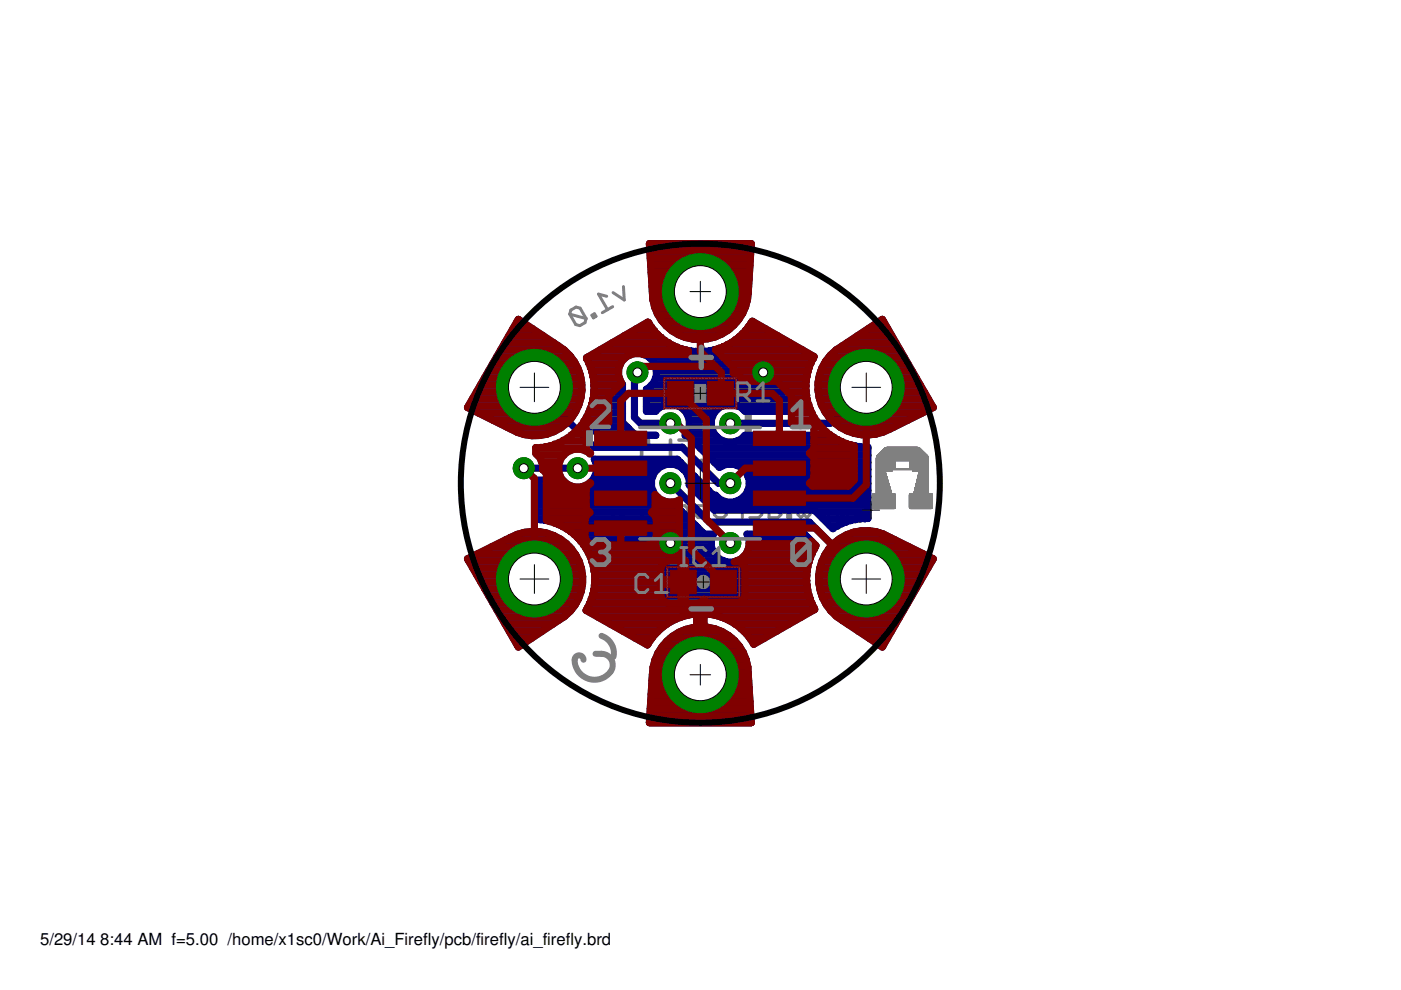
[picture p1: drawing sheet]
<svg xmlns="http://www.w3.org/2000/svg" width="297mm" height="210mm" viewBox="0 0 297 210" stroke-linecap="round" stroke-linejoin="round" font-family="sans-serif">
<defs><g id="words">
<g font-size="3.5">
<text x="8.5" y="200.4">5/29/14</text>
<text x="21.3" y="200.4">8:44 AM f=5.00 /home/x1sc0/Work/Ai_Firefly/pcb/firefly/ai_firefly.brd</text>
</g>
</g></defs>
<path d="M128.9 86.1l-.9-.9h-1.7l-.9 .9v.9l3.5 3.5h-3.5M167.9 90.5h3.6M171.5 87l-1.8-1.8v5.3M126.3 117.1l-.9 .8v.9l.9 .9h1.7l.9-.9M126.3 117.1h.8M128.9 115.3l-.9-.9h-1.7l-.9 .9v.9l.9 .9M167.9 115.3l.9-.9h1.8l.9 .9v3.5M167.9 115.3v3.5l.9 .9h1.8l.9-.9M167.9 115.3l3.6 3.5" fill="none" stroke="#808080" stroke-width="1"/>
<path d="M158.6 87.8v4.5" fill="none" stroke="#808080" stroke-width="1.5"/>
<g fill="none" stroke="#808080" stroke-width=".63">
<path d="M120.8 66.6l1.3 2.2 .8 .2 1.1-.6 .3-.9M120.8 66.6l.2-.9 1.1-.6 .9 .2 1.3 2.2M120.8 66.6l3.5 .9M125.5 66.8l.5-.3 .4 .6-.6 .3zM128.6 62.8l-1.7-.4 1.9 3.3M129.9 65l-2.2 1.3M132.2 60.8l.2 2.8-2.4-1.6M120.7 107.8l.6-.6h.6v2.5M120.7 107.8v1.9M120.7 107.8l-.7-.6-.6 .6v1.9M123.5 107.8l.6-.6h1.3l.6 .6v1.3l-.6 .6h-1.3l-.6-.6zM127.6 107.2h1.9l.6 .6v1.3l-.6 .6h-1.9"/>
<path d="M131.5 109.1h.7v.6h-.7zM133.7 107.2h1.9l.7 .6v1.3l-.7 .6h-1.9M137.7 109.7h1.3M138.4 105.3v.6M139 107.2h-.6v2.5M140.4 107.2h1.3M141.1 106.6v2.5l-.7 .6M143.3 107.8l.6-.6h1.3l.6 .6v1.3l-.6 .6h-1.3l-.6-.6zM149.9 105.9v3.8h-1.9l-.6-.6v-1.3l.6-.6h1.9M151.4 107.8l.7-.6h1.3l.6 .6v1.3l-.6 .6h-1.3l-.7-.6zM155.5 107.2h.6l1.3 1.3M157.4 107.2v2.5"/>
<path d="M159 107.2h1.9l.6 .6v1.3l-.6 .6h-1.9M165 107.2h-1.3l-.7 .6v1.9h2l.6-.6-.6-.6h-2M167 109.1h.6v.6h-.6zM169.2 107.2v1.9l.6 .6 .7-.6 .6 .6 .6-.6v-1.9M173.3 107.2v1.9l.6 .6 .6-.6 .7 .6 .6-.6v-1.9M177.4 107.2v1.9l.6 .6 .6-.6 .7 .6 .6-.6v-1.9"/>
</g>
<path d="M146.8 75.8h4.3M148.9 73.6v4.3M146.8 129.1h4.3" fill="none" stroke="#808080" stroke-width="1.1"/>
<g fill="none" stroke="#808080" stroke-width=".76">
<path d="M134.6 93.3v.7l1.4 1.5M136 95.5v2.1M137.5 93.3v.7l-1.5 1.5M142.2 93.3v4.3h-2.9M144 93.3h2.8v4.3M145.4 95.5h1.4M148.6 93.3h2.9v4.3h-2.9M150.1 95.5h1.4M154.7 96.2l-1.4 1.4M156.2 96.2h-2.2l-.7-.7v-1.5l.7-.7h2.2v4.3M157.9 93.3h1.4M157.9 97.6h1.4"/>
<path d="M158.6 93.3v4.3M161.1 93.3h2.9v4.3M162.5 95.5h1.5"/>
</g>
<g fill="none" stroke="#000080" stroke-width="1.5">
<path d="M137.7 51.7h21.6l-.7 10.1a10.2 10.2 0 0 1-10.1 10.2 10.2 10.2 0 0 1-10.2-10.2zM137.7 51.8h21.6M137.8 53.3h21.4M137.9 54.8h21.2M138 56.3h21M138.1 57.8h20.8M138.2 59.2h20.6M103.6 78.6h19.1M104.5 77.2h17.5M105.3 75.7h15.7M106.2 74.2h13.3M107 72.7h10.4"/>
<path d="M107.9 71.2h7.2M108.8 69.7h4.1M109.6 68.2h1M109.9 67.7l8.5 5.6a10.2 10.2 0 0 1 4.3 12.5 10.2 10.2 0 0 1-11.5 6.3l-1.5-.4-10.6-5.3zM124.7 75.7h8.1M124.9 77.2h6.7M125.5 78.6h5.6M127.3 74.2h17.8M129.8 72.7h11.7M132.4 71.2h7.3M135 69.7h3.3M135.1 79h-.6v9.5l1.3 1.2h6.3"/>
<path d="M137.5 75.7h35.1M138.3 60.7h20.4M138.3 62.2h20.3M138.5 63.7h19.9M138.7 77.2h33.2M138.9 65.2h19.1M139.1 78.6h32.2M139.5 66.7h17.8M140.5 68.2h15.8M142 69.7h12.7M144.4 71.2h7.8M151.4 74.2h.2"/>
<path d="M151.7 74.2h18.4M155 72.7h12.5M157 71.2h7.9M158.4 69.7h3.9M159.5 68.2h.1M174.1 78.6h19.3M174.8 77.2h17.7M175.8 75.7h15.9M176.1 75.3l1.1-1.1 9.9-6.5 10.8 18.7-9.2 4.5a10.2 10.2 0 0 1-12.9-2.4 10.2 10.2 0 0 1 .3-13.2zM177.3 74.2h13.5M179.6 72.7h10.3M181.8 71.2h7.3"/>
<path d="M184.1 69.7h4.1M186.3 68.2h1M99.3 86.1h23.3M100.1 84.6h23M101 83.1h22.3M101.5 87.6h20.4M101.9 81.6h21.4M102.7 80.1h20.4M104.5 89.1h16.2M107.5 90.6h11.6M111 92.1h4.8M111 99.3h11.5"/>
<path d="M113.3 82.1l12.7 12.7h18.7l7.6 7.6h2.5M124 89.1h8M124.8 87.5v.2l-.8 1.5 3 3.1h12M124.8 87.6h7.2M125.3 90.6h7.7M125.4 86.1h6.6M125.7 84.6h6.3M125.8 80.1h5.5M125.9 83.1h6.1M126 81.6h6M126.3 98h18M126.4 99.5h13"/>
<path d="M126.8 92.1h7.7M134.7 92.3l-2.7-2.8v-8.1a4 4 0 0 1 .8-5.8 4 4 0 0 1 5.8 1.2 4 4 0 0 1-1.5 5.7v4.7h1.9a4 4 0 0 1 5.7-.6 4 4 0 0 1 .5 5.7h.5l6.8 6.8a4.1 4.1 0 0 1 5.6 .9 4.1 4.1 0 0 1-.8 5.6 4.1 4.1 0 0 1-5.6-.6h-.5l-7.6-7.6h-17.6a4 4 0 0 1-1.3 5.3 4 4 0 0 1-5.4-.9h-5.1l-.6 .6v7.7l.2-.1a13.3 13.3 0 0 1 7.4 2.7l1.4 1.4 1.3 1.5 .9 1.5-.1 .1 .2 .1 .7 1.6M137.1 86.1h3.4M137.1 84.6h34M137.1 83.1h33.8M138.1 81.6h32.7M139 80.1h31.9M139 92.3h.1M143.8 86.1h9.4M144.9 99.5h.9M145.5 92.1h6M145.6 87.6h5.8"/>
<path d="M146.1 90.6h4.8M146.1 89.1h4.7M147 93.6h6.6M148.5 95.1h35.5M150 96.5h34M151.5 98h32.5M156.1 93.6h22.1M156.5 86.1h15M157.6 99.5h26.4M170.8 81.6l.1 .2-.1 .2 .1 .8a13.2 13.2 0 0 0 1 4.4h-14a4 4 0 0 0-5.9-.4 4 4 0 0 0 0 5.9 4 4 0 0 0 5.9-.4h18.1l1.5 1 .2-.1v.2l1.9 .8 1.9 .5 2.5 .1v15.1l-1.7 .1a14.9 14.9 0 0 0-4.6 1.4l-.1 .1h-.2l-.8 .6-3.9-3.9h-21.3l-5.3-5.4a4 4 0 0 0-3.8-4.4 4 4 0 0 0-4.2 4.2 4 4 0 0 0 4.4 3.8l6.8 6.8h2l-.5 1.1v1.6M170.8 81.6l.1-1.6 .2-.2-.1-.2 .4-1.6 .2-.1v-.2l1-2.1-13.1-7.5a12.9 12.9 0 0 1-10.1 6.5h-1.7l-1.2-.2a11.7 11.7 0 0 1-3.8-1.2l-.8-.3-.1-.2h-.2l-.6-.5a14.1 14.1 0 0 1-3.4-3.5v-.2l-.2-.2-13 7.6v.2a11.5 11.5 0 0 1 1.3 8.7l-.2 1.1-.7 1.6M173.5 81.6h21.6"/>
<path d="M173.5 83.1h22.5M173.6 80.1h20.6M173.8 84.6h23M174.3 86.1h23.4M175.1 87.6h20.4M176.4 89.1h16M178.2 90.6h11.3M182.2 92.1h3.1M183.7 82.1l-7.7 7.6h-21.2M99.1 118.5l9.1-4.5a10.2 10.2 0 0 1 13 2.4 10.2 10.2 0 0 1-.3 13.2l-1.2 1.1-9.8 6.5zM99.4 118.9h23.3M101.3 117.4h20.6"/>
<path d="M104.3 115.9h16.4M107.3 114.4h11.7M110.9 112.9h4.6M113.6 110h32.5M113.6 108.5h31M113.6 107h29.5M113.6 105.5h25.9M113.6 104h24.9M113.6 102.5h6.4M119.1 111.5h28.5M121.4 112.9h27.7M122.9 114.4h27.9"/>
<path d="M124.1 115.9h26.7M124.9 102.5h13.2M124.9 117.4h26.6M125.6 118.9h27.9M125.6 118.9l-.1 .2 .2 .1 .3 1.7-.1 .2 .2 .1 .1 1.7-.1 .2 .1 .2-.2 1.6-.1 .2 .1 .2-.5 1.6-.2 .1 .1 .2-1.1 2.2 13 7.3 .2-.3M126.1 101h12.3M142.1 102.4l8.3 8.3h21.2l12.1 12.1M145.9 101h1.4M146.1 102.5h2.7M147.3 104h3M148.8 105.5h3.4M150.3 107h33.7"/>
<path d="M150.8 115.9a4.1 4.1 0 0 0 4 3.3 4.1 4.1 0 0 0 4-3.3M156.2 118.9h15.3M157.4 105.5h26.6M158.2 117.4h13.8M158.5 104h25.5M158.6 101h25.4M158.8 115.9h14.1M158.8 114.4h13M158.8 115.9v-1.6l-.4-1.1h12.2l2.4 2.5-.9 1.7M158.8 102.5h25.2M172.1 117.4a12.9 12.9 0 0 0-.9 7.8l.4 1.7 .2 .1-.1 .1 1 2.1-12.9 7.4-1.6-2.2-1-1.1M173 108.5h11"/>
<path d="M174.3 118.9h23.3M174.5 110h8.1M175 117.4h20.7M176 111.5h1.6M176.1 115.9h16.6M176.8 115.1a10 10 0 0 1 11.9-1.1l9.2 4.5-10.8 18.7-8.5-5.6a10.4 10.4 0 0 1-1.8-16.5zM177.7 114.4h12M180.7 112.9h5.7M183.3 110h.1M100.2 120.4h23M101.1 121.9h22.4M101.9 123.4h21.6"/>
<path d="M102.8 124.9h20.5M103.7 126.4h19.2M104.5 127.9h17.7M105.4 129.3h15.7M106.3 130.9h13.1M107.1 132.3h10.1M108 133.8h6.9M108.8 135.3h3.9M109.7 136.8h.7M124.3 129.3h48.2M125.1 127.9h47M125.6 126.4h45.9"/>
<path d="M125.9 120.4h45.3M126 124.9h45.1M126.1 121.9h44.9M126.2 123.4h44.8M126.8 130.9h17.5M129.5 132.3h11.9M132.1 133.8h7.4M134.7 135.3h3.5M137.5 136.4h.1M138.3 135.1h.1M138.3 135.1l-.8 1.3M138.9 139.8h19.3"/>
<path d="M139.4 134h.1M139.4 134l-1.1 1.1M139.6 138.3h17.9M140.5 132.9h.1M140.5 132.9l-1.1 1.1M140.6 136.8h16M141.4 136a10 10 0 0 1 11-2.4 10 10 0 0 1 6.2 9.5l.7 10.1h-21.6l.6-10.1a10.4 10.4 0 0 1 3.1-7.1zM141.8 132h.1M141.8 132l-1.3 .9M142.1 135.3h13.1M143.2 131.3h.1M143.2 131.3l-1.4 .7"/>
<path d="M144.5 133.8h8.4M144.6 130.7h.1M144.6 130.7l-1.4 .6M146.1 130.3h.1M146.1 130.3l-1.5 .4M147.7 132.3h1.5M147.7 130.9h1.5M150.6 130.2l1.5 .3M150.6 130.2h.1M150.6 130.2l-1.4-.1v12.2h-1.5v-12.2l-1.6 .2M152.1 130.5l1.4 .5M152.1 130.5h.1"/>
<path d="M153 130.9h16.9M153.5 131l1.3 .6M153.5 131h.1M154.8 131.6l1.2 .8M154.8 131.6h.1M155.9 132.3h11.4M156 132.4l1.2 .9M156 132.4h.1M157.2 133.3h.1M157.7 133.8h7M159 135.3h3M173.6 123.4h21.4"/>
<path d="M173.6 121.9h22.3M173.8 124.9h20.4M173.8 120.4h22.9M174.3 126.4h19M175 127.9h17.4M176 129.3h15.6M177.6 130.9h13.1M179.8 132.3h10.1M182 133.8h7M184.3 135.3h3.8M186.5 136.8h.8M137.8 151.7h21.4"/>
<path d="M137.9 150.2h21.2M138 148.8h21M138.1 147.3h20.8M138.2 145.8h20.6M138.3 144.3h20.4M138.4 142.8h20.2M138.5 141.3h20"/>
</g>
<circle cx="183.7" cy="82.1" r="8" fill="#008000" stroke="#008000" stroke-width=".21"/>
<circle cx="183.7" cy="82.1" r="5.5" fill="#fff" stroke="#000" stroke-width=".21"/>
<circle cx="148.5" cy="61.8" r="8" fill="#008000" stroke="#008000" stroke-width=".21"/>
<circle cx="148.5" cy="61.8" r="5.5" fill="#fff" stroke="#000" stroke-width=".21"/>
<circle cx="148.5" cy="143.1" r="8" fill="#008000" stroke="#008000" stroke-width=".21"/>
<circle cx="148.5" cy="143.1" r="5.5" fill="#fff" stroke="#000" stroke-width=".21"/>
<circle cx="183.7" cy="122.8" r="8" fill="#008000" stroke="#008000" stroke-width=".21"/>
<circle cx="183.7" cy="122.8" r="5.5" fill="#fff" stroke="#000" stroke-width=".21"/>
<circle cx="113.3" cy="122.8" r="8" fill="#008000" stroke="#008000" stroke-width=".21"/>
<circle cx="113.3" cy="122.8" r="5.5" fill="#fff" stroke="#000" stroke-width=".21"/>
<circle cx="113.3" cy="82.1" r="8" fill="#008000" stroke="#008000" stroke-width=".21"/>
<circle cx="113.3" cy="82.1" r="5.5" fill="#fff" stroke="#000" stroke-width=".21"/>
<circle cx="142.1" cy="115.1" r="2.22" fill="#008000" stroke="#008000" stroke-width=".21"/>
<circle cx="142.1" cy="115.1" r=".95" fill="#fff" stroke="#000" stroke-width=".21"/>
<circle cx="161.8" cy="79" r="2.22" fill="#008000" stroke="#008000" stroke-width=".21"/>
<circle cx="161.8" cy="79" r=".95" fill="#fff" stroke="#000" stroke-width=".21"/>
<circle cx="142.1" cy="89.7" r="2.22" fill="#008000" stroke="#008000" stroke-width=".21"/>
<circle cx="142.1" cy="89.7" r=".95" fill="#fff" stroke="#000" stroke-width=".21"/>
<circle cx="135.1" cy="79" r="2.22" fill="#008000" stroke="#008000" stroke-width=".21"/>
<circle cx="135.1" cy="79" r=".95" fill="#fff" stroke="#000" stroke-width=".21"/>
<circle cx="154.8" cy="115.1" r="2.22" fill="#008000" stroke="#008000" stroke-width=".21"/>
<circle cx="154.8" cy="115.1" r=".95" fill="#fff" stroke="#000" stroke-width=".21"/>
<circle cx="111" cy="99.3" r="2.22" fill="#008000" stroke="#008000" stroke-width=".21"/>
<circle cx="111" cy="99.3" r=".95" fill="#fff" stroke="#000" stroke-width=".21"/>
<circle cx="122.5" cy="99.3" r="2.22" fill="#008000" stroke="#008000" stroke-width=".21"/>
<circle cx="122.5" cy="99.3" r=".95" fill="#fff" stroke="#000" stroke-width=".21"/>
<circle cx="154.8" cy="102.4" r="2.22" fill="#008000" stroke="#008000" stroke-width=".21"/>
<circle cx="154.8" cy="102.4" r=".95" fill="#fff" stroke="#000" stroke-width=".21"/>
<circle cx="154.8" cy="89.7" r="2.22" fill="#008000" stroke="#008000" stroke-width=".21"/>
<circle cx="154.8" cy="89.7" r=".95" fill="#fff" stroke="#000" stroke-width=".21"/>
<circle cx="142.1" cy="102.4" r="2.22" fill="#008000" stroke="#008000" stroke-width=".21"/>
<circle cx="142.1" cy="102.4" r=".95" fill="#fff" stroke="#000" stroke-width=".21"/>
<g fill="#800000" stroke="#800000" stroke-width=".21">
<path d="M126.1 91.4h11v3h-11z"/>
<path d="M126.1 97.7h11v3.1h-11z"/>
<path d="M126.1 104.1h11v3h-11z"/>
<path d="M126.1 110.4h11v3.1h-11z"/>
<path d="M159.7 110.4h11.1v3.1h-11.1z"/>
<path d="M159.7 104.1h11.1v3h-11.1z"/>
<path d="M159.7 97.7h11.1v3.1h-11.1z"/>
<path d="M159.7 91.4h11.1v3h-11.1z"/>
<path d="M150.6 120.9h5.5v5h-5.5z"/>
<path d="M142.1 120.9h5.5v5h-5.5z"/>
<path d="M141.5 80.9h5.5v5h-5.5z"/>
<path d="M150 80.9h5.5v5h-5.5z"/>
</g>
<g fill="none" stroke="#800000" stroke-width="1.5">
<path d="M137.7 51.7h21.6l-.7 10.1a10.2 10.2 0 0 1-10.1 10.2 10.2 10.2 0 0 1-10.2-10.2zM137.7 51.8h21.6M137.8 53.3h21.4M137.9 54.8h21.2M138 56.3h21M138.1 57.8h20.8M138.2 59.2h20.6M103.6 78.6h19.1M104.5 77.2h17.5M105.3 75.7h15.7M106.2 74.2h13.3M107 72.7h10.4"/>
<path d="M107.9 71.2h7.2M108.8 69.7h4.1M109.6 68.2h1M109.9 67.7l8.5 5.6a10.2 10.2 0 0 1 4.3 12.5 10.2 10.2 0 0 1-11.5 6.3l-1.5-.4-10.6-5.3zM124.7 75.7h8.1M124.9 77.2h6.7M125.5 78.6h5.6M127.3 74.2h17.8M129.8 72.7h11.7M132.4 71.2h7.3M135 69.7h3.3M138.3 60.7h20.4"/>
<path d="M138.3 62.2h20.3M138.5 63.7h19.9M138.9 65.2h19.1M139.5 66.7h17.8M140.5 68.2h15.8M142 69.7h12.7M144.4 71.2h7.8M148.5 61.8v12.7l4.4 4.5v4.2l-.2 .2h11l1.5 1.5v8M151.7 77.7h-15.3l-1.3 1.3M151.7 74.1l3.8 3.8v1.2h.7l1.1 1.1v.7h7.5l3 3v5.7h3.7l1.1 1.1v4.5l-1 .9 1 .9v4.5l-1 .9 .7 .7h7.5l1.3-1.3v-7.2l-1.8-.5-1.6-.7v-.2l-.2 .1-.7-.6a13 13 0 0 1-5-6 14.6 14.6 0 0 1-1-4.7l.1-.2-.1-.2M151.7 74.1a14.4 14.4 0 0 0 7.6-5.5l.2-.5 13.1 7.5-1 2.1v.2l-.2 .1-.4 1.6 .1 .2-.2 .2-.1 1.6M151.7 74.2h18.4"/>
<path d="M153.2 75.7h19.4M154.2 76.6v.1M154.7 77.2h17.2M155 72.7h12.5M155.5 78.6h15.8M157 71.2h7.9M158.4 69.7h3.9M159.5 68.2h.1M174.1 78.6h19.3M174.8 77.2h17.7M175.8 75.7h15.9M176.1 75.3l1.1-1.1 9.9-6.5 10.8 18.7-9.2 4.5a10.2 10.2 0 0 1-12.9-2.4 10.2 10.2 0 0 1 .3-13.2z"/>
<path d="M177.3 74.2h13.5M179.6 72.7h10.3M181.8 71.2h7.3M184.1 69.7h4.1M186.3 68.2h1M99.3 86.1h23.3M100.1 84.6h23M101 83.1h22.3M101.5 87.6h20.4M101.9 81.6h21.4M102.7 80.1h20.4M104.5 89.1h16.2"/>
<path d="M107.5 90.6h11.6M111 92.1h4.8M111 99.3l2.3 2.2v21.3M113.6 95.1h10.7M114 96.5h5.5M114.9 98h3.7M115 99.5h3.5M119.3 93.6h5M121.4 92.1h2.9M122.5 99.3h9.1M122.9 90.6h1.5M124 89.1h5.1"/>
<path d="M124.8 87.5h.1a14.3 14.3 0 0 0 .4-9.5l-.9-2.1 13-7.6 .7 1a14.1 14.1 0 0 0 3.5 3.4h.2l.1 .2 1.8 .9 2.2 .6v.8h-9.5a4 4 0 0 0-4.5 1.3 4 4 0 0 0-.1 4.8l-2.7 2.7v5.6h-3.8l-1 1.1v4.5l.9 .9-.1 .1a4 4 0 0 0-5.6 .3 4 4 0 0 0 0 5.6 4 4 0 0 0 5.6 .2l.1 .1-.9 1v4.5l.8 .8a2.05 2.05 0 0 0-1.1 1.5v3.5a2.09 2.09 0 0 0 1.8 1.8h11.6a2.03 2.03 0 0 0 1.7-1.8v-3.5a1.96 1.96 0 0 0-1-1.5l.8-.8v-3a3.9 3.9 0 0 0 5.1 1.1v11.7l1.4 1.3v3.9h-5.3v-2.3a2.1 2.1 0 0 1 1.8-1.7h3.4M124.8 87.5v.2l-.5 .7a14.2 14.2 0 0 1-3 3.8l-1.7 1.2-1.1 .4a12.1 12.1 0 0 1-3.9 1.1h-1v1.3a3.8 3.8 0 0 1 1.5 3.4l.7 .8 .1 2M124.8 87.6h4.3M125.4 86.1h3.7M125.7 84.6h3.4M125.8 80.1h5.5M125.9 83.1h4M126 81.6h5.4M131.6 92.9v-7.9l1.6-1.6h11l5.6 5.5v21.2l5 5M142.1 89.7h1.3l3.2 3.2v23.7l6.8 6.8M157.2 80.1h13.7M165.2 99.3h-7.2l-3.2 3.1"/>
<path d="M165.5 81.6h5.3M167 83.1h3.9M167.8 89.1h5.2M167.8 87.6h4.3M167.8 86.1h3.7M167.8 84.6h3.3M172.1 96.5h9M172.4 90.6h1.8M172.6 92.1h3.1M172.6 99.5h8.5M172.6 98h8.5M172.6 95.1h8.5"/>
<path d="M172.6 93.6h5.6M173.5 81.6h21.6M173.5 83.1h22.5M173.6 80.1h20.6M173.8 84.6h23M174.3 86.1h23.4M175.1 87.6h20.4M176.4 89.1h16M178.2 90.6h11.3M182.2 92.1h3.1M183.7 82.1v20.7l-2.9 2.8h-15.6M99.1 118.5l9.1-4.5a10.2 10.2 0 0 1 13 2.4 10.2 10.2 0 0 1-.3 13.2l-1.2 1.1-9.8 6.5z"/>
<path d="M99.4 118.9h23.3M101.3 117.4h20.6M104.3 115.9h16.4M107.3 114.4h11.7M110.9 112.9h4.6M115.8 102.5v7.8l1.9 .5 1.5 .7 .1 .2 .2-.1 .7 .6a13 13 0 0 1 5 6l.4 .7M115.8 110h8.3M115.8 108.5h9.1M115.8 107h8.5M115.8 105.5h8.5M115.8 104h8.5M115.8 102.5h4.2"/>
<path d="M115.8 101h3.1M115.9 102.4l-.1 .1M119.1 111.5h4.9M121.4 112.9h2.6M122.9 114.4h1.4M124 112h15.1M124.1 115.9h19.9M124.9 102.5h.3M124.9 117.4h19.1M125.6 118.9h16M125.6 118.9l-.1 .2 .2 .1 .3 1.7-.1 .2 .2 .1 .1 1.7-.1 .2 .1 .2-.2 1.6-.1 .2 .1 .2-.5 1.6-.2 .1 .1 .2-1.1 2.2 13 7.3 .2-.3M131.6 114.4h.1"/>
<path d="M131.6 112.9h.1M131.6 112v3.5M138.3 108.5h5.7M138.9 107h5.1M138.9 105.5h.6M138.9 114.4h5.1M139.1 110h4.9M139.1 112.9h4.9M139.1 111.5h4.9M156.2 118.9h15.3M158.2 117.4h13.8M158.8 115.9h14.1"/>
<path d="M158.8 115.9l-.6 1.5-1.1 1.1-1.4 .6h1.1l1.1 1.1v6.4l-1.1 1.1h-6.9l-.6-.6a2.11 2.11 0 0 1-1.4 .8h-2.5v-4h-5.3v2.3a2.09 2.09 0 0 0 1.8 1.7h2.5v-9M158.8 115.9v-.8l.2 .2h12.5l.5-.6 1 1-.9 1.7M165.2 112h7.7l10.8 10.8M171.7 102.5h8.7M172.1 117.4a12.9 12.9 0 0 0-.9 7.8l.4 1.7 .2 .1-.1 .1 1 2.1-12.9 7.4-1.6-2.2-1-1.1M172.6 101h8.5M174.3 118.9h23.3M175 117.4h20.7M176.1 115.9h16.6M176.8 115.1a10 10 0 0 1 11.9-1.1l9.2 4.5-10.8 18.7-8.5-5.6a10.4 10.4 0 0 1-1.8-16.5zM177.7 114.4h12M180.7 112.9h5.7"/>
<path d="M100.2 120.4h23M101.1 121.9h22.4M101.9 123.4h21.6M102.8 124.9h20.5M103.7 126.4h19.2M104.5 127.9h17.7M105.4 129.3h15.7M106.3 130.9h13.1M107.1 132.3h10.1M108 133.8h6.9M108.8 135.3h3.9M109.7 136.8h.7"/>
<path d="M124.3 129.3h48.2M125.1 127.9h16.5M125.6 126.4h14.5M125.9 120.4h14.2M126 124.9h14.1M126.1 121.9h14M126.2 123.4h18.2M126.8 130.9h17.5M129.5 132.3h11.9M132.1 133.8h7.4M134.7 135.3h3.5M137.5 136.4h.1"/>
<path d="M138.3 135.1h.1M138.3 135.1l-.8 1.3M138.9 139.8h19.3M139.4 134h.1M139.4 134l-1.1 1.1M139.6 138.3h17.9M140.5 132.9h.1M140.5 132.9l-1.1 1.1M140.6 136.8h16M141.4 136a10 10 0 0 1 11-2.4 10 10 0 0 1 6.2 9.5l.7 10.1h-21.6l.6-10.1a10.4 10.4 0 0 1 3.1-7.1zM141.8 132h.1M141.8 132l-1.3 .9"/>
<path d="M142.1 135.3h13.1M143.2 131.3h.1M143.2 131.3l-1.4 .7M144.4 127.9h1M144.4 126.4h1M144.4 124.9h1M144.4 121.9h1M144.4 120.4h1M144.5 133.8h8.4M144.6 130.7h.1M144.6 130.7l-1.4 .6M146.1 130.3h.1"/>
<path d="M146.1 130.3l-1.5 .4M147.7 132.3h1.5M147.7 130.9h1.5M148.1 127.9h24M150.6 130.2l1.5 .3M150.6 130.2h.1M150.6 130.2l-1.4-.1v12.2h-1.5v-12.2l-1.6 .2M152.1 130.5l1.4 .5M152.1 130.5h.1M153 130.9h16.9M153.5 131l1.3 .6M153.5 131h.1"/>
<path d="M154.8 131.6l1.1 .7M154.8 131.6h.1M155.9 132.3h11.4M155.9 132.3l.1 .1M156 132.4l1.2 .9M156 132.4h.1M157.2 133.3h.1M157.7 133.8h7M157.9 126.4h13.6M157.9 124.9h13.2M157.9 123.4h13.1M157.9 121.9h13.1"/>
<path d="M157.9 120.4h13.3M159 135.3h3M173.6 123.4h21.4M173.6 121.9h22.3M173.8 124.9h20.4M173.8 120.4h22.9M174.3 126.4h19M175 127.9h17.4M176 129.3h15.6M177.6 130.9h13.1M179.8 132.3h10.1M182 133.8h7"/>
<path d="M184.3 135.3h3.8M186.5 136.8h.8M137.8 151.7h21.4M137.9 150.2h21.2M138 148.8h21M138.1 147.3h20.8M138.2 145.8h20.6M138.3 144.3h20.4M138.4 142.8h20.2M138.5 141.3h20"/>
</g>
<circle cx="183.7" cy="82.1" r="8" fill="#008000" stroke="#008000" stroke-width=".21"/>
<circle cx="183.7" cy="82.1" r="5.5" fill="#fff" stroke="#000" stroke-width=".21"/>
<circle cx="148.5" cy="61.8" r="8" fill="#008000" stroke="#008000" stroke-width=".21"/>
<circle cx="148.5" cy="61.8" r="5.5" fill="#fff" stroke="#000" stroke-width=".21"/>
<circle cx="148.5" cy="143.1" r="8" fill="#008000" stroke="#008000" stroke-width=".21"/>
<circle cx="148.5" cy="143.1" r="5.5" fill="#fff" stroke="#000" stroke-width=".21"/>
<circle cx="183.7" cy="122.8" r="8" fill="#008000" stroke="#008000" stroke-width=".21"/>
<circle cx="183.7" cy="122.8" r="5.5" fill="#fff" stroke="#000" stroke-width=".21"/>
<circle cx="113.3" cy="122.8" r="8" fill="#008000" stroke="#008000" stroke-width=".21"/>
<circle cx="113.3" cy="122.8" r="5.5" fill="#fff" stroke="#000" stroke-width=".21"/>
<circle cx="113.3" cy="82.1" r="8" fill="#008000" stroke="#008000" stroke-width=".21"/>
<circle cx="113.3" cy="82.1" r="5.5" fill="#fff" stroke="#000" stroke-width=".21"/>
<circle cx="142.1" cy="115.1" r="2.22" fill="#008000" stroke="#008000" stroke-width=".21"/>
<circle cx="142.1" cy="115.1" r=".95" fill="#fff" stroke="#000" stroke-width=".21"/>
<circle cx="161.8" cy="79" r="2.22" fill="#008000" stroke="#008000" stroke-width=".21"/>
<circle cx="161.8" cy="79" r=".95" fill="#fff" stroke="#000" stroke-width=".21"/>
<circle cx="142.1" cy="89.7" r="2.22" fill="#008000" stroke="#008000" stroke-width=".21"/>
<circle cx="142.1" cy="89.7" r=".95" fill="#fff" stroke="#000" stroke-width=".21"/>
<circle cx="135.1" cy="79" r="2.22" fill="#008000" stroke="#008000" stroke-width=".21"/>
<circle cx="135.1" cy="79" r=".95" fill="#fff" stroke="#000" stroke-width=".21"/>
<circle cx="154.8" cy="115.1" r="2.22" fill="#008000" stroke="#008000" stroke-width=".21"/>
<circle cx="154.8" cy="115.1" r=".95" fill="#fff" stroke="#000" stroke-width=".21"/>
<circle cx="111" cy="99.3" r="2.22" fill="#008000" stroke="#008000" stroke-width=".21"/>
<circle cx="111" cy="99.3" r=".95" fill="#fff" stroke="#000" stroke-width=".21"/>
<circle cx="122.5" cy="99.3" r="2.22" fill="#008000" stroke="#008000" stroke-width=".21"/>
<circle cx="122.5" cy="99.3" r=".95" fill="#fff" stroke="#000" stroke-width=".21"/>
<circle cx="154.8" cy="102.4" r="2.22" fill="#008000" stroke="#008000" stroke-width=".21"/>
<circle cx="154.8" cy="102.4" r=".95" fill="#fff" stroke="#000" stroke-width=".21"/>
<circle cx="154.8" cy="89.7" r="2.22" fill="#008000" stroke="#008000" stroke-width=".21"/>
<circle cx="154.8" cy="89.7" r=".95" fill="#fff" stroke="#000" stroke-width=".21"/>
<circle cx="142.1" cy="102.4" r="2.22" fill="#008000" stroke="#008000" stroke-width=".21"/>
<circle cx="142.1" cy="102.4" r=".95" fill="#fff" stroke="#000" stroke-width=".21"/>
<g fill="#800000" stroke="#800000" stroke-width=".21">
<path d="M141.4 126.5l15.4-.1 .1 .2-15.4 .1z"/>
<path d="M141.4 120.2h.2l-.1 6.5-.1-.1z"/>
<path d="M141.4 120.2l15.4-.1 .1 .2-15.4 .1z"/>
<path d="M156.6 120.2h.3l-.1 6.5-.2-.1z"/>
<path d="M140.7 80.2l15.4-.1 .1 .2h-15.4z"/>
<path d="M156 80.2h.2l-.1 6.5-.1-.1z"/>
<path d="M140.7 86.5l15.4-.1 .1 .2-15.4 .1z"/>
<path d="M140.7 80.2h.3l-.1 6.5-.2-.1z"/>
</g>
<path d="M146.5 75.8h4.3M148.7 73.6v4.3M146.5 129.1h4.3" fill="none" stroke="#808080" stroke-width="1.1"/>
<path d="M125.5 86.1l.9-.9h1.8l.9 .9v.9l-3.6 3.5h3.6M168 87l1.8-1.8v5.3M168 90.5h3.6M125.5 115.3l.9-.9h1.8l.9 .9v.9l-.9 .9M127.3 117.1h.9M128.2 117.1l.9 .8v.9l-.9 .9h-1.8l-.9-.9M171.6 115.3l-.9-.9h-1.8l-.9 .9v3.5M171.6 115.3v3.5l-.9 .9h-1.8l-.9-.9M171.6 115.3l-3.6 3.5" fill="none" stroke="#808080" stroke-width="1"/>
<path d="M126.3 138.6a3 3 0 0 1 3.4 1.3 2.72 2.72 0 0 1-1.6 3.7 4.1 4.1 0 0 1-4.4-.2 4.1 4.1 0 0 1-1.7-4 .94 .94 0 0 1 1-.4 .94 .94 0 0 1 .7 .9M127.5 134.8a3.9 3.9 0 0 1 2.6 4.5" fill="none" stroke="#808080" stroke-width="1.3"/>
<g fill="none" stroke="#808080" stroke-width=".21">
<path d="M185.8 99.9h1.9M185.8 99.9h3.3M185.8 99.8h3.3M185.8 99.7h3.3M185.8 99.6h3.3M185.8 99.6h11M185.8 99.5h11M185.8 99.4h11M185.8 99.3h11M185.8 99.3h4.1M185.8 99.2h4.1M185.8 99.1h4.1"/>
<path d="M185.8 99h4.1M185.8 98.9h4.1M185.8 98.8h4.1M185.8 98.7h4.1M185.8 98.6h4.1M185.8 98.5h4.1M185.8 98.4h4.1M185.8 98.3h4.1M185.8 98.2h4.1M185.8 98.1h4.1M185.8 98h4.1M185.8 97.9h4.1"/>
<path d="M185.8 97.8h4.1M185.8 97.7h4.1M185.8 97.6h11M185.8 97.5h11M185.8 97.4h11M185.8 97.3h11M185.8 97.2h11M185.8 97.1h11M185.8 97h11M185.8 96.9h11M185.9 96.9h10.8M185.9 96.8l10.8 .1"/>
<path d="M185.9 96.8h10.8M185.9 96.7h10.8M185.9 96.6h10.8M186 96.6h10.6M186.1 96.5h10.5M186.1 96.5h10.4M186.1 96.4h10.3M186.2 96.4h10.2M186.2 96.3h10.1M186.3 96.3h10M186.4 96.2h9.8M186.5 96.1h9.6"/>
<path d="M186.6 96h9.4M186.6 95.9h9.4M186.7 95.9h9.2M186.8 95.8h9.1M186.8 95.8h9M186.9 95.7h8.8M187 95.6h8.6M187.1 95.5h8.4M187.2 95.4h8.2M187.3 95.3h8M187.4 95.2h7.8M187.5 95.2h7.7"/>
<path d="M187.5 95.1h7.6M187.6 95.1h7.5M187.6 95h7.4M187.7 95h7.2M187.8 94.9h7M188 94.8h6.6M192.9 99.3h3.9M192.9 99.2h3.9M192.9 99.1h3.9M192.9 99h3.9M192.9 98.9h3.9M192.9 98.8h3.9"/>
<path d="M192.9 98.7h3.9M192.9 98.6h3.9M192.9 98.5h3.9M192.9 98.4h3.9M192.9 98.3h3.9M192.9 98.2h3.9M192.9 98.1h3.9M192.9 98h3.9M192.9 97.9h3.9M192.9 97.8h3.9M192.9 97.7h3.9M193.5 99.9h3.3"/>
<path d="M193.5 99.8h3.3M193.5 99.7h3.3M193.5 99.6h3.3M194.9 99.9h1.9M196.8 97.7h-11M184.7 108.2h.2M185 107.6h4.8M185 107.5h4.8M185 107.4h4.8M185 107.3h4.8M185 107.2h4.8M185 107.1h4.8"/>
<path d="M185 107h4.8M185 106.9h4.8M185 106.8h4.8M185 106.7h4.8M185 106.6h4.8M185 106.5h4.8M185 106.4h4.8M185 106.3h4.8M185 106.2h4.8M185 106.1h4.8M185 106h4.8M185 105.9h4.8"/>
<path d="M185 105.8h4.8M185 105.7h4.8M185 105.6h4.8M185 105.5h4.8M185 105.4h4.8M185 105.3h4.8M185 105.2h4.8M185 105.1h4.8M185 105h4.8M185 104.9h4.8M185 107.7h4.8M185 104.8h4.8"/>
<path d="M185.1 107.7h4.7M185.1 104.8h4.6M185.1 107.8h4.6M185.2 104.7h4.4M185.2 107.8h4.4M185.8 104.6h3.3M185.8 104.6h3.2M185.8 104.5h3.2M185.8 104.4h3.2M185.8 104.3h3.2M185.8 104.2l3.2 .1M185.8 104.2h3.1"/>
<path d="M185.8 104.1h3.1M185.8 104h3.1M185.8 103.9h3M185.8 103.8h3M185.8 103.7h3M185.8 103.6h3M185.8 103.5h2.9M185.8 103.4l2.9 .1M185.8 103.4h2.9M185.8 103.3h2.9M185.8 103.2l2.9 .1M185.8 103.2h2.8"/>
<path d="M185.8 103.1h2.8M185.8 103h2.8M185.8 102.9l2.8 .1M185.8 102.9h2.8M185.8 102.8h2.7M185.8 102.7h2.7M185.8 102.6h2.7M185.8 102.6h2.6M185.8 102.5h2.6M185.8 102.4l2.6 .1M185.8 102.4h2.6M185.8 102.3h2.6"/>
<path d="M185.8 102.2l2.6 .1M185.8 102.2h2.5M185.8 102.1h2.5M185.8 102h2.5M185.8 101.9h2.5M185.8 101.8h2.4M185.8 101.7h2.4M185.8 101.6l2.4 .1M185.8 101.6h2.4M185.8 101.5h2.4M185.8 101.5h2.3M185.8 101.4l2.3 .1"/>
<path d="M185.8 101.4h2.3M185.8 101.3h2.3M185.8 101.2h2.3M185.8 101.2h2.2M185.8 101.1h2.2M185.8 101h2.2M185.8 100.9h2.2M185.8 100.8h2.1M185.8 100.7h2.1M185.8 100.6l2.1 .1M185.8 100.6h2.1M185.8 100.5h2.1"/>
<path d="M185.8 100.4l2 .1M185.8 100.4h2M185.8 100.3h2M185.8 100.2h2M185.8 100.2h1.9M185.8 100.1h1.9M185.8 100h1.9M192.8 107.6h4.9M192.8 107.5h4.9M192.8 107.4h4.9M192.8 107.3h4.9M192.8 107.2h4.9"/>
<path d="M192.8 107.1h4.9M192.8 107h4.9M192.8 106.9h4.9M192.8 106.8h4.9M192.8 106.7h4.9M192.8 106.6h4.9M192.8 106.5h4.9M192.8 106.4h4.9M192.8 106.3h4.9M192.8 106.2h4.9M192.8 106.1h4.9M192.8 106h4.9"/>
<path d="M192.8 105.9h4.9M192.8 105.8h4.9M192.8 105.7h4.9M192.8 105.6h4.9M192.8 105.5h4.9M192.8 105.4h4.9M192.8 105.3h4.9M192.8 105.2h4.9M192.8 105.1h4.9M192.8 105h4.9M192.8 104.9h4.9M192.8 107.7h4.8"/>
<path d="M192.8 104.8h4.8M192.9 107.7h4.7M192.9 104.8h4.7M192.9 104.7h4.6M193 107.8h4.5M193 104.6h4.5M193.1 107.8h4.3M193.8 104.6h3M193.8 104.5h3M193.8 104.4h3M193.8 104.3h3M193.9 104.2h2.9"/>
<path d="M193.9 104.1h2.9M193.9 104h2.9M193.9 103.9h2.9M194 103.9h2.8M194 103.8h2.8M194 103.7h2.8M194 103.6h2.8M194 103.5h2.8M194.1 103.4h2.7M194.1 103.3h2.7M194.1 103.2h2.7M194.1 103.1h2.7"/>
<path d="M194.1 103h2.7M194.2 103h2.6M194.2 102.9h2.6M194.2 102.8h2.6M194.2 102.7h2.6M194.2 102.6h2.6M194.3 102.6h2.5M194.3 102.5h2.5M194.3 102.4h2.5M194.3 102.3h2.5M194.3 102.2h2.5M194.4 102.2h2.4"/>
<path d="M194.4 102.1h2.4M194.4 102h2.4M194.4 101.9h2.4M194.4 101.8h2.4M194.5 101.7h2.3M194.5 101.6h2.3M194.5 101.5h2.3M194.5 101.4h2.3M194.6 101.3h2.2M194.6 101.2h2.2M194.6 101.1h2.2M194.6 101h2.2"/>
<path d="M194.6 100.9h2.2M194.7 100.9h2.1M194.7 100.8h2.1M194.7 100.7h2.1M194.7 100.6h2.1M194.8 100.5h2M194.8 100.4h2M194.8 100.3h2M194.8 100.2h2M194.8 100.1h2M194.9 100.1h1.9M194.9 100h1.9"/>
<path d="M197.7 107.6l-4.9 .1"/>
</g>
<path d="M135.7 90.6h25.5M135.7 114.3h25.5" fill="none" stroke="#808080" stroke-width=".76"/>
<g fill="#808080" stroke="#808080" stroke-width=".21">
<path d="M124.4 91.3h1.2v3.2h-1.2z"/>
<path d="M147.3 81.5h2.3v3.8h-2.3z"/>
</g>
<path d="M149.1 123.2v.3" fill="none" stroke="#808080" stroke-width="2.8"/>
<g fill="none" stroke="#808080" stroke-width=".63">
<path d="M156.4 83.7h1.9l.7-.6v-1.3l-.7-.6h-1.9v3.8M157.7 83.7l1.3 1.3M160.5 82.4l1.3-1.2v3.8M160.5 85h2.5M144.4 119.9h1.2M144.4 116.1h1.2M145 116.1v3.8M149.6 116.7l-.6-.6h-1.3l-.6 .6v2.6l.6 .6h1.3l.6-.6M151.2 119.9h2.5M151.2 117.4l1.2-1.3v3.8M137.4 122.4l-.7-.6h-1.2l-.7 .6v2.6l.7 .6h1.2l.7-.6M138.9 125.6h2.6"/>
<path d="M138.9 123.1l1.3-1.3v3.8"/>
</g>
<g fill="none" stroke="#000" stroke-width=".21">
<path d="M148.5 59.6v4.4M113.3 79.1v6.1M146.3 61.8h4.4M183.7 79.1v6.1M110.3 82.1h6.1M147.2 83.4h2.6M148.5 82.1v2.6M148.5 99.2v6.5M180.6 82.1h6.1M113.3 119.7v6.1M145.2 102.4h6.5M182.9 108.2h3.6"/>
<path d="M183.7 119.7v6.1M184.7 106.3v3.7M110.3 122.8h6.1M147.8 123.4h2.6M149.1 122.1v2.6M180.6 122.8h6.1M146.3 143.1h4.4M148.5 140.9v4.3"/>
</g>
<circle cx="148.5" cy="102.4" r="50.8" fill="none" stroke="#000" stroke-width="1.3"/>
<use href="#words"/>
</svg>
